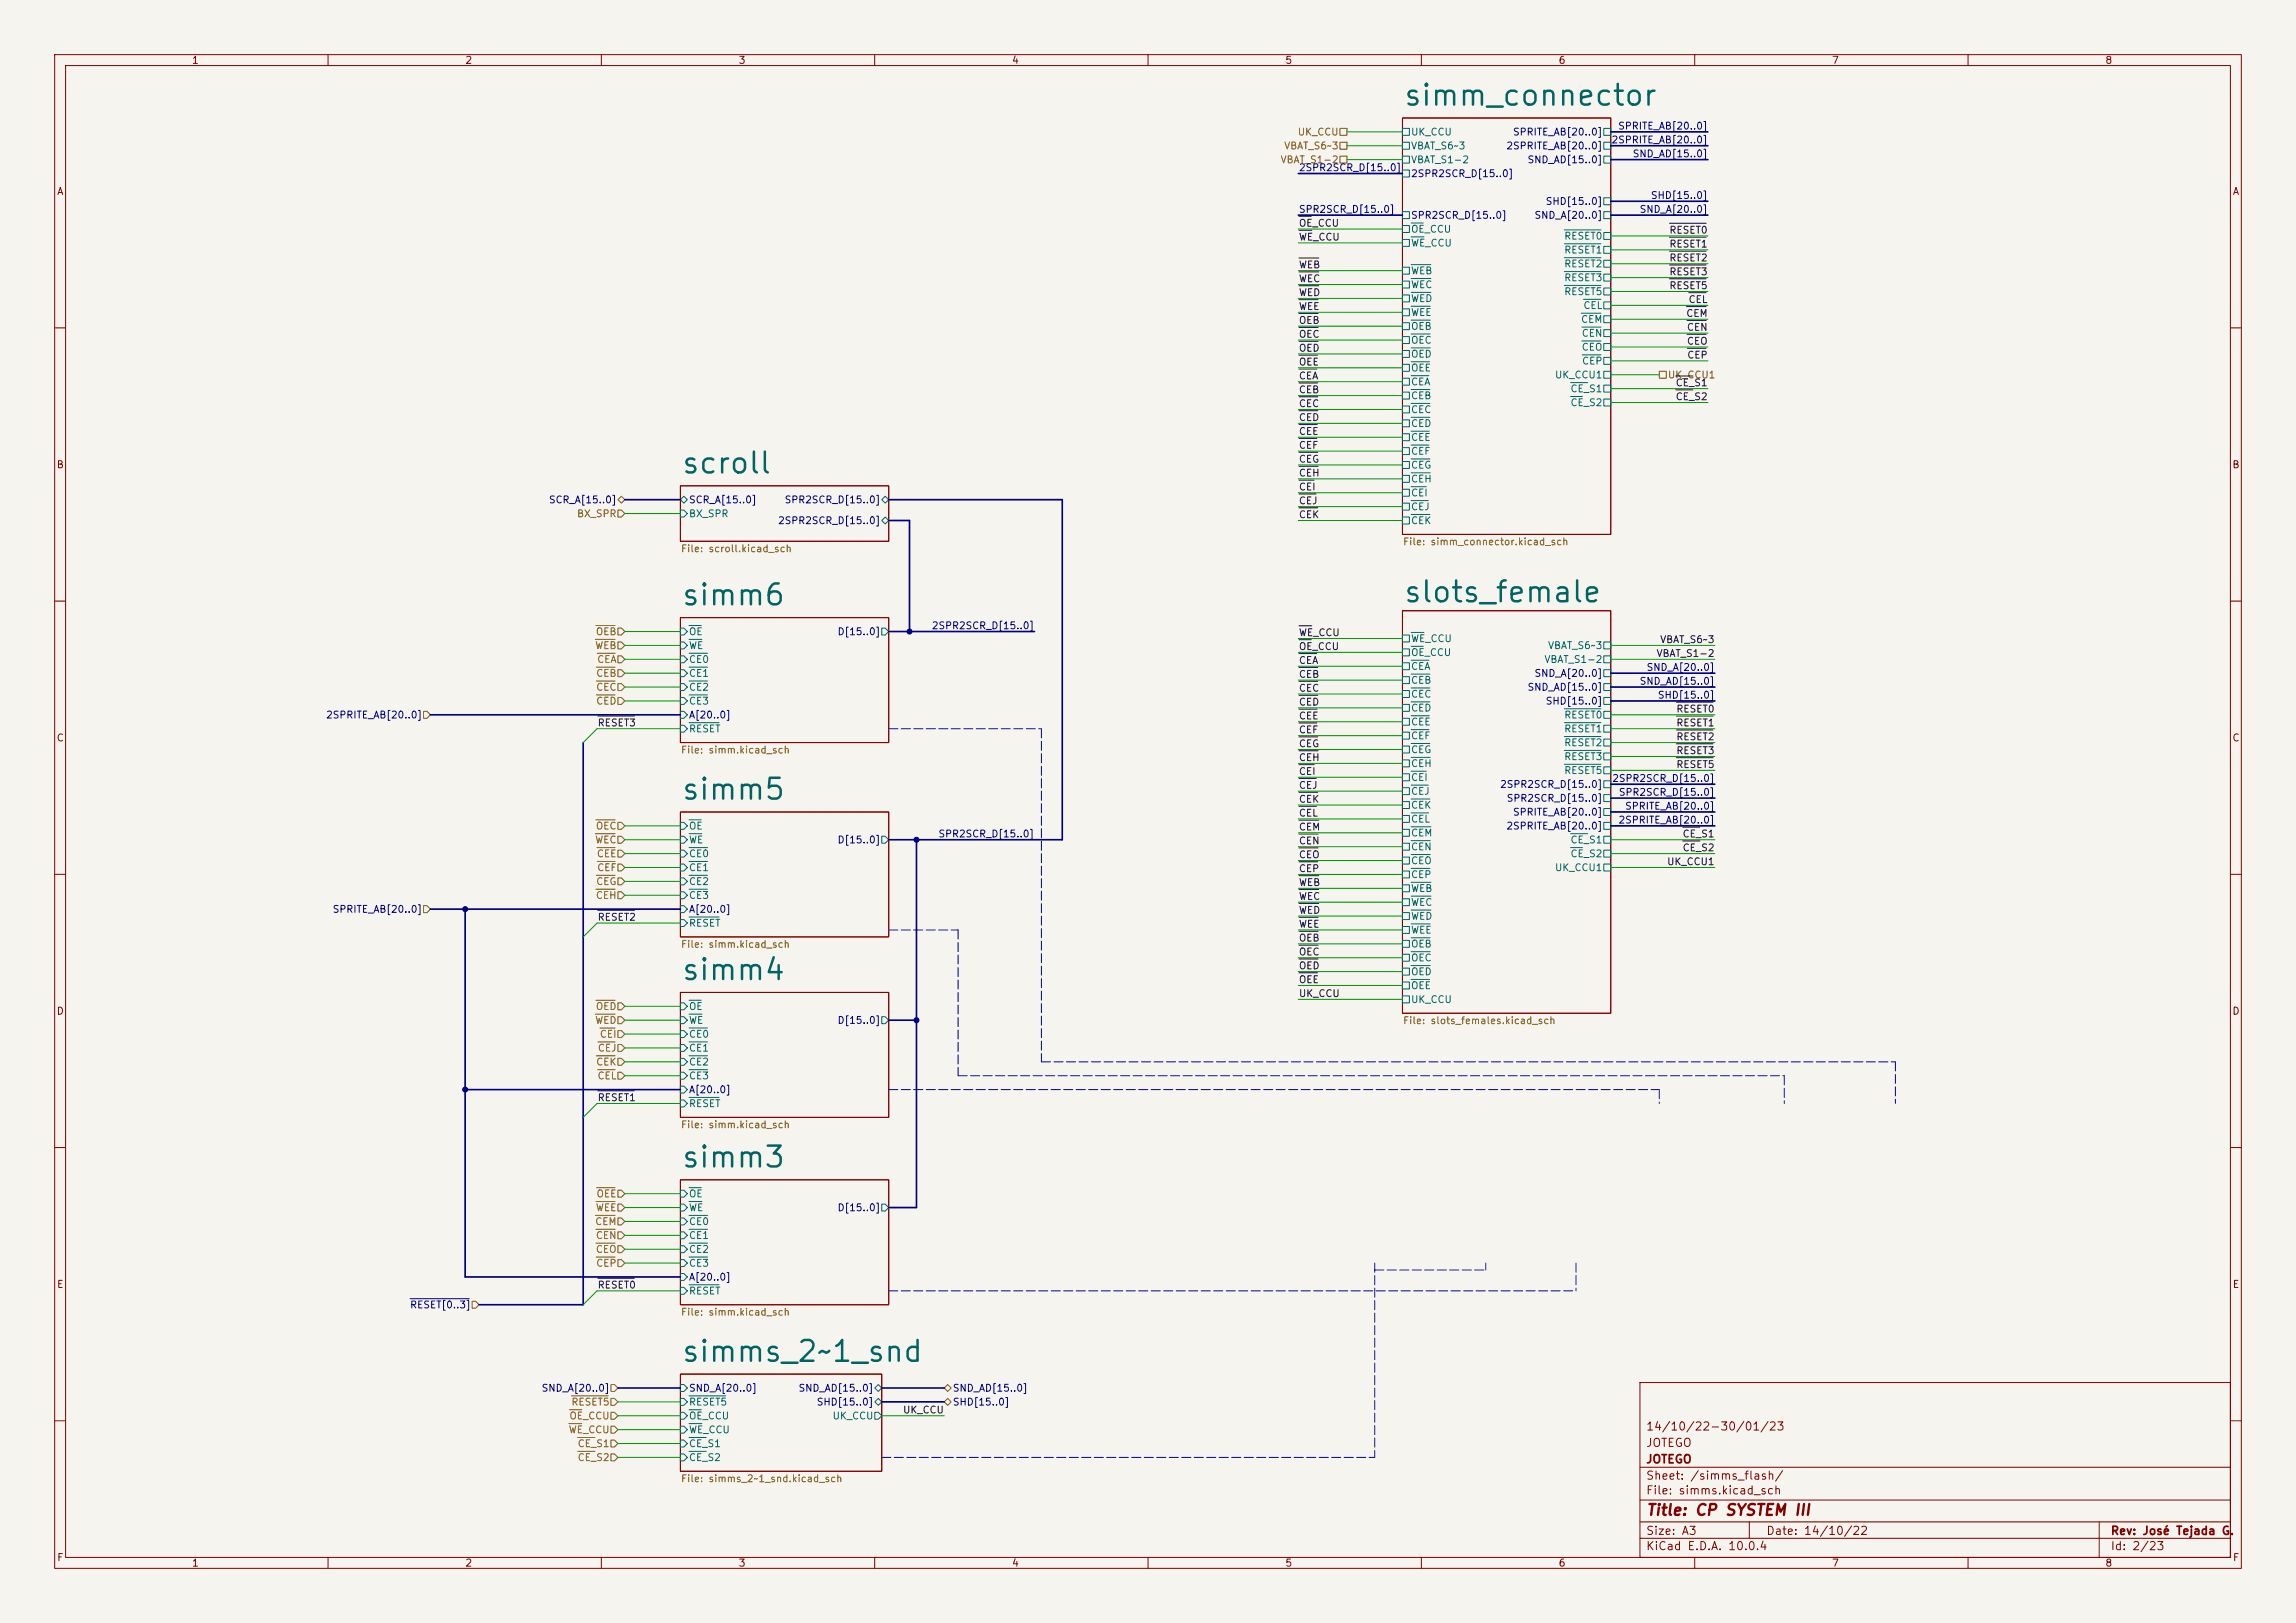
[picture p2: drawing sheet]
<svg xmlns="http://www.w3.org/2000/svg" width="420mm" height="297mm" viewBox="0 0 420 297" stroke-linecap="round" stroke-linejoin="round" font-family="sans-serif">
<defs><g id="words">
<g font-size="3.8" fill="#006464">
<text x="256.5" y="20.3">simm_connector</text>
<text x="124.5" y="87.6">scroll</text>
<text x="124.5" y="111.7">simm6</text>
<text x="256.5" y="111.2">slots_female</text>
<text x="124.5" y="147.3">simm5</text>
<text x="124.5" y="180.3">simm4</text>
<text x="124.5" y="214.6">simm3</text>
<text x="124.5" y="250.2">simms_2~1_snd</text>
</g>
<text font-size="2" fill="#840000" x="301" y="277.8">Title: CP SYSTEM III</text>
<g font-size="1.5" fill="#840000">
<text x="301" y="262.1">14/10/22-30/01/23</text>
<text x="301" y="268.1">JOTEGO</text>
<text x="301" y="265.1">JOTEGO</text>
<text x="301" y="273.8">File: simms.kicad_sch</text>
<text x="301" y="271.1">Sheet: /simms_flash/</text>
<text x="301" y="281.2">Size: A3</text>
<text x="323" y="281.2">Date: 14/10/22</text>
<text x="386" y="281.2">Rev: José Tejada G.</text>
<text x="301" y="284">KiCad E.D.A. 10.0.4</text>
<text x="386" y="284">Id: 2/23</text>
</g>
<g font-size="1.3" fill="#840000">
<text x="35" y="12">1</text>
<text x="85" y="12">2</text>
<text x="135" y="12">3</text>
<text x="185" y="12">4</text>
<text x="235" y="12">5</text>
<text x="285" y="12">6</text>
<text x="335" y="12">7</text>
<text x="385" y="12">8</text>
<text x="10.3" y="36">A</text>
<text x="408.3" y="36">A</text>
<text x="10.3" y="86">B</text>
<text x="408.2" y="86">B</text>
<text x="10.3" y="136">C</text>
<text x="408.2" y="136">C</text>
<text x="10.3" y="186">D</text>
<text x="408.2" y="186">D</text>
<text x="10.3" y="236">E</text>
<text x="408.3" y="236">E</text>
<text x="10.3" y="286">F</text>
<text x="35" y="287">1</text>
<text x="85" y="287">2</text>
<text x="135" y="287">3</text>
<text x="185" y="287">4</text>
<text x="235" y="287">5</text>
<text x="285" y="287">6</text>
<text x="335" y="287">7</text>
<text x="385" y="287">8</text>
<text x="408.3" y="286">F</text>
</g>
<g font-size="1.3" fill="#725600">
<text x="234.8" y="27.6">VBAT_S6~3</text>
<text x="237.3" y="25.1">UK_CCU</text>
<text x="234.1" y="30.2">VBAT_S1-2</text>
<text x="305" y="69.6">UK_CCU1</text>
<text x="105.4" y="95">BX_SPR</text>
<text x="124.5" y="101.4">File: scroll.kicad_sch</text>
<text x="256.5" y="100.1">File: simm_connector.kicad_sch</text>
<text x="108.8" y="119.1">WEB</text>
<text x="108.9" y="116.5">OEB</text>
<text x="108.9" y="124.2">CEB</text>
<text x="109.1" y="121.6">CEA</text>
<text x="108.9" y="126.7">CEC</text>
<text x="108.9" y="129.2">CED</text>
<text x="124.5" y="138.2">File: simm.kicad_sch</text>
<text x="108.8" y="154.6">WEC</text>
<text x="108.9" y="152.1">OEC</text>
<text x="109.1" y="157.2">CEE</text>
<text x="109.1" y="159.7">CEF</text>
<text x="108.9" y="164.8">CEH</text>
<text x="108.9" y="162.3">CEG</text>
<text x="124.5" y="173.7">File: simm.kicad_sch</text>
<text x="108.9" y="185.1">OED</text>
<text x="108.8" y="187.7">WED</text>
<text x="109.6" y="190.2">CEI</text>
<text x="256.5" y="187.7">File: slots_females.kicad_sch</text>
<text x="108.9" y="195.3">CEK</text>
<text x="109.2" y="197.8">CEL</text>
<text x="109.2" y="192.7">CEJ</text>
<text x="124.5" y="206.8">File: simm.kicad_sch</text>
<text x="108.9" y="222">WEE</text>
<text x="109" y="219.4">OEE</text>
<text x="108.8" y="224.5">CEM</text>
<text x="108.9" y="227">CEN</text>
<text x="108.9" y="229.6">CEO</text>
<text x="108.9" y="232.1">CEP</text>
<text x="124.5" y="241.1">File: simm.kicad_sch</text>
<text x="104.4" y="257.5">RESET5</text>
<text x="103.9" y="262.6">WE_CCU</text>
<text x="104" y="260.1">OE_CCU</text>
<text x="105.6" y="267.7">CE_S2</text>
<text x="105.6" y="265.1">CE_S1</text>
<text x="124.5" y="271.5">File: simms_2~1_snd.kicad_sch</text>
</g>
<g font-size="1.3" fill="#006464">
<text x="258" y="27.6">VBAT_S6~3</text>
<text x="258" y="25.1">UK_CCU</text>
<text x="258" y="30.2">VBAT_S1-2</text>
<text x="258" y="42.9">OE_CCU</text>
<text x="258" y="45.4">WE_CCU</text>
<text x="286" y="46.7">RESET1</text>
<text x="286" y="44.2">RESET0</text>
<text x="258" y="53">WEC</text>
<text x="258" y="50.5">WEB</text>
<text x="286" y="49.2">RESET2</text>
<text x="286" y="51.8">RESET3</text>
<text x="258" y="58.1">WEE</text>
<text x="258" y="55.6">WED</text>
<text x="286" y="54.3">RESET5</text>
<text x="289.1" y="59.4">CEM</text>
<text x="289.5" y="56.9">CEL</text>
<text x="258" y="65.7">OED</text>
<text x="258" y="63.2">OEC</text>
<text x="258" y="60.7">OEB</text>
<text x="289.2" y="64.5">CEO</text>
<text x="289.2" y="61.9">CEN</text>
<text x="258" y="68.3">OEE</text>
<text x="258" y="70.8">CEA</text>
<text x="284.3" y="69.6">UK_CCU1</text>
<text x="289.3" y="67">CEP</text>
<text x="258" y="73.4">CEB</text>
<text x="258" y="75.9">CEC</text>
<text x="287.2" y="72.1">CE_S1</text>
<text x="287.2" y="74.6">CE_S2</text>
<text x="258" y="83.5">CEF</text>
<text x="258" y="81">CEE</text>
<text x="258" y="78.4">CED</text>
<text x="258" y="86.1">CEG</text>
<text x="258" y="88.6">CEH</text>
<text x="125.9" y="95">BX_SPR</text>
<text x="258" y="93.7">CEJ</text>
<text x="258" y="91.1">CEI</text>
<text x="258" y="96.2">CEK</text>
<text x="125.9" y="116.5">OE</text>
<text x="125.9" y="119.1">WE</text>
<text x="258" y="117.8">WE_CCU</text>
<text x="283.1" y="119.1">VBAT_S6~3</text>
<text x="125.9" y="124.2">CE1</text>
<text x="125.9" y="121.6">CE0</text>
<text x="258" y="122.9">CEA</text>
<text x="258" y="125.4">CEB</text>
<text x="258" y="120.4">OE_CCU</text>
<text x="282.4" y="121.6">VBAT_S1-2</text>
<text x="125.9" y="129.2">CE3</text>
<text x="125.9" y="126.7">CE2</text>
<text x="258" y="128">CEC</text>
<text x="258" y="130.5">CED</text>
<text x="286" y="131.8">RESET0</text>
<text x="125.9" y="134.3">RESET</text>
<text x="258" y="133.1">CEE</text>
<text x="258" y="135.6">CEF</text>
<text x="286" y="134.3">RESET1</text>
<text x="286" y="136.9">RESET2</text>
<text x="258" y="138.1">CEG</text>
<text x="258" y="140.7">CEH</text>
<text x="258" y="143.2">CEI</text>
<text x="286" y="141.9">RESET5</text>
<text x="286" y="139.4">RESET3</text>
<text x="258" y="145.8">CEJ</text>
<text x="258" y="148.3">CEK</text>
<text x="125.9" y="152.1">OE</text>
<text x="125.9" y="154.6">WE</text>
<text x="258" y="153.4">CEM</text>
<text x="258" y="155.9">CEN</text>
<text x="258" y="150.8">CEL</text>
<text x="287.2" y="154.6">CE_S1</text>
<text x="125.9" y="159.7">CE1</text>
<text x="125.9" y="157.2">CE0</text>
<text x="258" y="161">CEP</text>
<text x="258" y="158.5">CEO</text>
<text x="284.3" y="159.7">UK_CCU1</text>
<text x="287.2" y="157.2">CE_S2</text>
<text x="125.9" y="164.8">CE3</text>
<text x="125.9" y="162.3">CE2</text>
<text x="258" y="163.5">WEB</text>
<text x="258" y="166.1">WEC</text>
<text x="125.9" y="169.9">RESET</text>
<text x="258" y="173.7">OEB</text>
<text x="258" y="171.2">WEE</text>
<text x="258" y="168.6">WED</text>
<text x="258" y="176.2">OEC</text>
<text x="258" y="178.8">OED</text>
<text x="125.9" y="185.1">OE</text>
<text x="258" y="183.9">UK_CCU</text>
<text x="258" y="181.3">OEE</text>
<text x="125.9" y="190.2">CE0</text>
<text x="125.9" y="187.7">WE</text>
<text x="125.9" y="197.8">CE3</text>
<text x="125.9" y="192.7">CE1</text>
<text x="125.9" y="195.3">CE2</text>
<text x="125.9" y="202.9">RESET</text>
<text x="125.9" y="219.4">OE</text>
<text x="125.9" y="222">WE</text>
<text x="125.9" y="227">CE1</text>
<text x="125.9" y="224.5">CE0</text>
<text x="125.9" y="232.1">CE3</text>
<text x="125.9" y="229.6">CE2</text>
<text x="125.9" y="237.2">RESET</text>
<text x="125.9" y="257.5">RESET5</text>
<text x="125.9" y="262.6">WE_CCU</text>
<text x="125.9" y="260.1">OE_CCU</text>
<text x="152.2" y="260.1">UK_CCU</text>
<text x="125.9" y="267.7">CE_S2</text>
<text x="125.9" y="265.1">CE_S1</text>
</g>
<g font-size="1.3" fill="#000084">
<text x="275.4" y="27.6">2SPRITE_AB[20..0]</text>
<text x="276.6" y="25.1">SPRITE_AB[20..0]</text>
<text x="294.7" y="26.5">2SPRITE_AB[20..0]</text>
<text x="295.9" y="24">SPRITE_AB[20..0]</text>
<text x="298.5" y="29.1">SND_AD[15..0]</text>
<text x="237.5" y="31.6">2SPR2SCR_D[15..0]</text>
<text x="258" y="32.7">2SPR2SCR_D[15..0]</text>
<text x="279.3" y="30.2">SND_AD[15..0]</text>
<text x="237.5" y="39.2">SPR2SCR_D[15..0]</text>
<text x="258" y="40.3">SPR2SCR_D[15..0]</text>
<text x="280.6" y="40.3">SND_A[20..0]</text>
<text x="282.6" y="37.8">SHD[15..0]</text>
<text x="299.8" y="39.2">SND_A[20..0]</text>
<text x="301.9" y="36.7">SHD[15..0]</text>
<text x="100.3" y="92.4">SCR_A[15..0]</text>
<text x="125.9" y="92.4">SCR_A[15..0]</text>
<text x="143.4" y="92.4">SPR2SCR_D[15..0]</text>
<text x="142.2" y="96.2">2SPR2SCR_D[15..0]</text>
<text x="153.1" y="116.5">D[15..0]</text>
<text x="170.3" y="115.4">2SPR2SCR_D[15..0]</text>
<text x="280.6" y="124.2">SND_A[20..0]</text>
<text x="299.8" y="125.6">SND_AD[15..0]</text>
<text x="301.1" y="123.1">SND_A[20..0]</text>
<text x="59.5" y="131.8">2SPRITE_AB[20..0]</text>
<text x="125.9" y="131.8">A[20..0]</text>
<text x="279.3" y="126.7">SND_AD[15..0]</text>
<text x="282.6" y="129.2">SHD[15..0]</text>
<text x="303.1" y="128.1">SHD[15..0]</text>
<text x="294.8" y="143.4">2SPR2SCR_D[15..0]</text>
<text x="274.3" y="144.5">2SPR2SCR_D[15..0]</text>
<text x="275.5" y="147">SPR2SCR_D[15..0]</text>
<text x="276.6" y="149.6">SPRITE_AB[20..0]</text>
<text x="296" y="145.9">SPR2SCR_D[15..0]</text>
<text x="297.2" y="148.5">SPRITE_AB[20..0]</text>
<text x="153.1" y="154.6">D[15..0]</text>
<text x="171.5" y="153.5">SPR2SCR_D[15..0]</text>
<text x="275.4" y="152.1">2SPRITE_AB[20..0]</text>
<text x="295.9" y="151">2SPRITE_AB[20..0]</text>
<text x="60.7" y="167.3">SPRITE_AB[20..0]</text>
<text x="125.9" y="167.3">A[20..0]</text>
<text x="153.1" y="187.7">D[15..0]</text>
<text x="125.9" y="200.4">A[20..0]</text>
<text x="153.1" y="222">D[15..0]</text>
<text x="74.9" y="239.7">RESET[0..3]</text>
<text x="125.9" y="234.7">A[20..0]</text>
<text x="99" y="255">SND_A[20..0]</text>
<text x="125.9" y="255">SND_A[20..0]</text>
<text x="146" y="255">SND_AD[15..0]</text>
<text x="149.3" y="257.5">SHD[15..0]</text>
<text x="174.2" y="255">SND_AD[15..0]</text>
<text x="174.2" y="257.5">SHD[15..0]</text>
</g>
<g font-size="1.3" fill="#0f0f0f">
<text x="237.5" y="41.8">OE_CCU</text>
<text x="237.5" y="44.3">WE_CCU</text>
<text x="305.3" y="43.1">RESET0</text>
<text x="305.3" y="45.6">RESET1</text>
<text x="237.5" y="49.4">WEB</text>
<text x="237.5" y="51.9">WEC</text>
<text x="305.3" y="53.2">RESET5</text>
<text x="305.3" y="50.7">RESET3</text>
<text x="305.3" y="48.1">RESET2</text>
<text x="237.5" y="57">WEE</text>
<text x="237.5" y="59.6">OEB</text>
<text x="237.5" y="54.5">WED</text>
<text x="308.3" y="58.3">CEM</text>
<text x="308.8" y="55.8">CEL</text>
<text x="237.5" y="62.1">OEC</text>
<text x="237.5" y="64.6">OED</text>
<text x="308.5" y="63.4">CEO</text>
<text x="308.5" y="60.8">CEN</text>
<text x="308.5" y="65.9">CEP</text>
<text x="237.5" y="69.7">CEA</text>
<text x="237.5" y="67.2">OEE</text>
<text x="306.4" y="71">CE_S1</text>
<text x="237.5" y="77.3">CED</text>
<text x="237.5" y="72.3">CEB</text>
<text x="237.5" y="74.8">CEC</text>
<text x="306.4" y="73.5">CE_S2</text>
<text x="237.5" y="79.9">CEE</text>
<text x="237.5" y="82.4">CEF</text>
<text x="237.5" y="85">CEG</text>
<text x="237.5" y="87.5">CEH</text>
<text x="237.5" y="90">CEI</text>
<text x="237.5" y="92.6">CEJ</text>
<text x="237.5" y="95.1">CEK</text>
<text x="237.5" y="119.3">OE_CCU</text>
<text x="237.5" y="116.7">WE_CCU</text>
<text x="303.6" y="118">VBAT_S6~3</text>
<text x="237.5" y="124.3">CEB</text>
<text x="237.5" y="121.8">CEA</text>
<text x="302.9" y="120.5">VBAT_S1-2</text>
<text x="237.5" y="132">CEE</text>
<text x="237.5" y="129.4">CED</text>
<text x="237.5" y="126.9">CEC</text>
<text x="306.5" y="130.7">RESET0</text>
<text x="109.2" y="133.2">RESET3</text>
<text x="237.5" y="134.5">CEF</text>
<text x="237.5" y="137">CEG</text>
<text x="306.5" y="133.2">RESET1</text>
<text x="306.5" y="135.8">RESET2</text>
<text x="237.5" y="139.6">CEH</text>
<text x="237.5" y="142.1">CEI</text>
<text x="306.5" y="138.3">RESET3</text>
<text x="306.5" y="140.8">RESET5</text>
<text x="237.5" y="144.7">CEJ</text>
<text x="237.5" y="147.2">CEK</text>
<text x="237.5" y="149.7">CEL</text>
<text x="237.5" y="152.3">CEM</text>
<text x="237.5" y="154.8">CEN</text>
<text x="307.7" y="153.5">CE_S1</text>
<text x="237.5" y="157.4">CEO</text>
<text x="237.5" y="159.9">CEP</text>
<text x="304.8" y="158.6">UK_CCU1</text>
<text x="307.7" y="156.1">CE_S2</text>
<text x="237.5" y="167.5">WED</text>
<text x="237.5" y="165">WEC</text>
<text x="237.5" y="162.4">WEB</text>
<text x="109.2" y="168.8">RESET2</text>
<text x="237.5" y="170.1">WEE</text>
<text x="237.5" y="172.6">OEB</text>
<text x="237.5" y="175.1">OEC</text>
<text x="237.5" y="177.7">OED</text>
<text x="237.5" y="180.2">OEE</text>
<text x="237.5" y="182.8">UK_CCU</text>
<text x="109.2" y="201.8">RESET1</text>
<text x="109.2" y="236.1">RESET0</text>
<text x="165.1" y="259">UK_CCU</text>
</g>
</g></defs>
<path d="M0 0h420v297h-420z" fill="#f5f4ef" stroke="#f5f4ef" stroke-width=".18"/>
<g fill="none" stroke="#840000" stroke-width=".18">
<path d="M10 10h400v277h-400zM12 12h396v273h-396zM60 10v2M110 10v2M160 10v2M210 10v2M260 10v2M310 10v2M360 10v2M256.5 21.6h38.1v76.2h-38.1zM10 60h2M408 60h2"/>
<path d="M124.5 88.9h38.1v10.2h-38.1zM10 110h2M124.5 113h38.1v22.9h-38.1zM256.5 111.8h38.1v73.6h-38.1zM408 110h2M10 160h2M124.5 148.6h38.1v22.9h-38.1zM408 160h2M124.5 181.6h38.1v22.9h-38.1zM10 210h2M124.5 215.9h38.1v22.9h-38.1zM408 210h2"/>
<path d="M124.5 251.5h36.8v17.7h-36.8zM300 253h108v32h-108zM10 260h2M300 278.5h108M300 274.5h108M300 268.5h108M320 278.5v3M384 278.5v6.5M408 260h2M60 285v2M110 285v2M160 285v2"/>
<path d="M210 285v2M260 285v2M300 281.5h108M310 285v2M360 285v2"/>
</g>
<g fill="none" stroke="#006464" stroke-width=".18">
<path d="M256.5 26h1.3v1.3h-1.3zM256.5 38.7h1.3v1.3h-1.3zM256.5 28.6h1.3v1.2h-1.3zM256.5 23.5h1.3v1.3h-1.3zM256.5 31.1h1.3v1.3h-1.3zM293.4 26h1.2v1.3h-1.2zM293.4 28.6h1.2v1.2h-1.2zM293.4 36.2h1.2v1.3h-1.2zM293.4 38.7h1.2v1.3h-1.2zM293.4 23.5h1.2v1.3h-1.2zM256.5 56.5h1.3v1.3h-1.3zM256.5 54h1.3v1.2h-1.3z"/>
<path d="M256.5 51.4h1.3v1.3h-1.3zM256.5 59.1h1.3v1.2h-1.3zM256.5 48.9h1.3v1.3h-1.3zM256.5 41.3h1.3v1.2h-1.3zM256.5 43.8h1.3v1.3h-1.3zM258.1 56h3.5M258.1 53.5h3.6M258.1 51h3.6M258.1 58.6h3.5M258.1 48.4h3.6M258.1 40.8h2.3M258.1 43.3h2.4"/>
<path d="M286.1 47.2h6.7M286.1 44.6h6.7M286.1 49.7h6.7M286.1 42.1h6.7M286.1 52.2h6.7M289.2 57.3h3.6M289.4 59.9h3.4M289.7 54.8h3.1M293.4 57.8h1.2v1.3h-1.2zM293.4 55.2h1.2v1.3h-1.2zM293.4 47.6h1.2v1.3h-1.2zM293.4 45.1h1.2v1.3h-1.2z"/>
<path d="M293.4 50.2h1.2v1.2h-1.2zM293.4 42.5h1.2v1.3h-1.2zM293.4 52.7h1.2v1.3h-1.2zM256.5 66.7h1.3v1.2h-1.3zM256.5 64.1h1.3v1.3h-1.3zM256.5 61.6h1.3v1.3h-1.3zM256.5 79.4h1.3v1.2h-1.3zM256.5 71.8h1.3v1.2h-1.3zM256.5 69.2h1.3v1.3h-1.3zM256.5 74.3h1.3v1.3h-1.3zM256.5 76.8h1.3v1.3h-1.3zM258.1 66.2h3.4"/>
<path d="M258.1 63.7h3.5M258.1 61.1h3.5M258.1 78.9h3.3M258.1 71.3h3.5M258.1 68.7h3.3M258.1 73.8h3.5M258.1 76.4h3.5M287.3 70h3.1M287.3 72.6h2.2M289.4 62.4h3.4M289.4 64.9h3.4M293.4 62.9h1.2v1.2h-1.2z"/>
<path d="M293.4 60.3h1.2v1.3h-1.2zM293.4 65.4h1.2v1.3h-1.2zM293.4 67.9h1.2v1.3h-1.2zM293.4 70.5h1.2v1.3h-1.2zM293.4 73h1.2v1.3h-1.2zM124.5 91.4l.6-.6 .6 .6-.6 .7zM124.5 93.3h.6l.6 .7-.6 .6h-.6zM161.3 91.4l.6-.6 .7 .6-.7 .7zM161.9 94.6l.7 .7-.7 .6-.6-.6zM256.5 92.1h1.3v1.2h-1.3zM256.5 89.5h1.3v1.3h-1.3zM256.5 94.6h1.3v1.3h-1.3z"/>
<path d="M256.5 81.9h1.3v1.3h-1.3zM256.5 84.5h1.3v1.2h-1.3zM256.5 87h1.3v1.3h-1.3zM258.1 91.6h3.2M258.1 89.1h2.8M258.1 94.1h3.5M258.1 81.4h3.3M258.1 84h3.5M258.1 86.5h3.5M124.5 114.9h.6l.6 .7-.6 .6h-.6zM124.5 117.5h.6l.6 .6-.6 .6h-.6zM126 119.5h3.4"/>
<path d="M126 114.5h2.3M126 117h2.4M161.3 114.9h.6l.7 .7-.7 .6h-.6zM256.5 116.2h1.3v1.3h-1.3zM256.5 118.7h1.3v1.3h-1.3zM258.1 115.7h2.4M258.1 118.3h2.3M293.4 117.5h1.2v1.2h-1.2zM124.5 127.6h.6l.6 .7-.6 .6h-.6zM124.5 122.6h.6l.6 .6-.6 .6h-.6zM124.5 130.2h.6l.6 .6-.6 .6h-.6zM124.5 120h.6l.6 .7-.6 .6h-.6z"/>
<path d="M124.5 132.7h.6l.6 .7-.6 .6h-.6zM124.5 125.1h.6l.6 .6-.6 .7h-.6zM126 132.2h5.5M126 127.2h3.4M126 122.1h3.4M126 124.6h3.4M256.5 121.3h1.3v1.3h-1.3zM256.5 126.4h1.3v1.2h-1.3zM256.5 123.8h1.3v1.3h-1.3zM256.5 128.9h1.3v1.3h-1.3zM256.5 131.4h1.3v1.3h-1.3zM256.5 136.5h1.3v1.3h-1.3z"/>
<path d="M256.5 139.1h1.3v1.2h-1.3zM256.5 134h1.3v1.3h-1.3zM258.1 120.8h3.3M258.1 125.9h3.5M258.1 123.4h3.5M258.1 128.4h3.5M258.1 131h3.3M258.1 136.1h3.5M258.1 138.6h3.5M258.1 133.5h3.3M286.1 132.2h6.7M286.1 134.8h6.7"/>
<path d="M286.1 139.9h6.7M286.1 137.3h6.7M286.1 129.7h6.7M293.4 122.6h1.2v1.2h-1.2zM293.4 120h1.2v1.3h-1.2zM293.4 127.6h1.2v1.3h-1.2zM293.4 125.1h1.2v1.3h-1.2zM293.4 132.7h1.2v1.3h-1.2zM293.4 135.3h1.2v1.2h-1.2zM293.4 137.8h1.2v1.3h-1.2zM293.4 130.2h1.2v1.2h-1.2zM124.5 158.1h.6l.6 .7-.6 .6h-.6z"/>
<path d="M124.5 155.6h.6l.6 .6-.6 .6h-.6zM124.5 150.5h.6l.6 .6-.6 .7h-.6zM124.5 153h.6l.6 .7-.6 .6h-.6zM126 152.6h2.4M126 155.1h3.4M126 157.6h3.4M126 150h2.3M161.3 153h.6l.7 .7-.7 .6h-.6zM256.5 159.4h1.3v1.3h-1.3zM256.5 156.8h1.3v1.3h-1.3zM256.5 151.8h1.3v1.2h-1.3zM256.5 154.3h1.3v1.3h-1.3z"/>
<path d="M256.5 144.1h1.3v1.3h-1.3zM256.5 141.6h1.3v1.3h-1.3zM256.5 146.7h1.3v1.3h-1.3zM256.5 149.2h1.3v1.3h-1.3zM258.1 158.9h3.5M258.1 156.4h3.5M258.1 151.3h3.6M258.1 153.8h3.5M258.1 143.7h3.2M258.1 141.1h2.8M258.1 146.2h3.5M258.1 148.8h3.2"/>
<path d="M287.3 152.6h3.1M287.3 155.1h2.2M293.4 150.5h1.2v1.3h-1.2zM293.4 153h1.2v1.3h-1.2zM293.4 158.1h1.2v1.3h-1.2zM293.4 155.6h1.2v1.2h-1.2zM293.4 148h1.2v1.2h-1.2zM293.4 140.3h1.2v1.3h-1.2zM293.4 145.4h1.2v1.3h-1.2zM293.4 142.9h1.2v1.2h-1.2zM124.5 163.2h.6l.6 .6-.6 .7h-.6zM124.5 165.7h.6l.6 .7-.6 .6h-.6z"/>
<path d="M124.5 168.3h.6l.6 .6-.6 .6h-.6zM124.5 160.7h.6l.6 .6-.6 .6h-.6zM126 162.7h3.4M126 167.8h5.5M126 160.2h3.4M256.5 172.1h1.3v1.3h-1.3zM256.5 161.9h1.3v1.3h-1.3zM256.5 179.7h1.3v1.3h-1.3zM256.5 169.5h1.3v1.3h-1.3zM256.5 174.6h1.3v1.3h-1.3zM256.5 164.5h1.3v1.2h-1.3zM256.5 167h1.3v1.3h-1.3z"/>
<path d="M256.5 177.2h1.3v1.2h-1.3zM258.1 171.6h3.5M258.1 161.5h3.6M258.1 179.2h3.4M258.1 169.1h3.5M258.1 174.2h3.5M258.1 164h3.6M258.1 166.5h3.6M258.1 176.7h3.5M124.5 196.2h.6l.6 .7-.6 .6h-.6zM124.5 191.1h.6l.6 .7-.6 .6h-.6zM124.5 198.8h.6l.6 .6-.6 .6h-.6z"/>
<path d="M124.5 188.6h.6l.6 .6-.6 .7h-.6zM124.5 183.5h.6l.6 .7-.6 .6h-.6zM124.5 186.1h.6l.6 .6-.6 .6h-.6zM124.5 193.7h.6l.6 .6-.6 .6h-.6zM126 195.7h3.4M126 190.7h3.4M126 188.1h3.4M126 183h2.3M126 185.6h2.4M126 193.2h3.4M161.3 186.1h.6l.7 .6-.7 .6h-.6zM256.5 182.2h1.3v1.3h-1.3z"/>
<path d="M124.5 201.3h.6l.6 .6-.6 .7h-.6zM124.5 217.8h.6l.6 .6-.6 .7h-.6zM126 200.8h5.5M126 217.3h2.3M126 219.9h2.4M124.5 230.5h.6l.6 .6-.6 .7h-.6zM124.5 225.4h.6l.6 .7-.6 .6h-.6zM124.5 233h.6l.6 .7-.6 .6h-.6zM124.5 222.9h.6l.6 .6-.6 .7h-.6zM124.5 235.6h.6l.6 .6-.6 .7h-.6zM124.5 220.3h.6l.6 .7-.6 .6h-.6zM124.5 228h.6l.6 .6-.6 .6h-.6z"/>
<path d="M126 230h3.4M126 225h3.4M126 222.4h3.4M126 235.1h5.5M126 227.5h3.4M161.3 220.3h.6l.7 .7-.7 .6h-.6zM124.5 253.4h.6l.6 .6-.6 .6h-.6zM124.5 258.4h.6l.6 .7-.6 .6h-.6zM124.5 255.9h.6l.6 .6-.6 .7h-.6zM126 258h2.3M126 255.4h6.7M160 258.4h.7l.6 .7-.6 .6h-.7z"/>
<path d="M160 254l.7-.6 .6 .6-.6 .6zM160 256.5l.7-.6 .6 .6-.6 .7zM124.5 261h.6l.6 .6-.6 .7h-.6zM124.5 266.1h.6l.6 .6-.6 .6h-.6zM124.5 263.5h.6l.6 .7-.6 .6h-.6zM126 260.5h2.4M126 265.6h3.2M126 263.1h3.2"/>
</g>
<g fill="none" stroke="#725600" stroke-width=".18">
<path d="M245.1 23.5h1.3v1.3h-1.3zM245.1 26h1.3v1.3h-1.3zM245.1 28.6h1.3v1.2h-1.3zM303.5 67.9h1.3v1.3h-1.3zM113 93.3h.7l.6 .7-.6 .6h-.7zM113 91.4l.7-.6 .6 .6-.6 .7zM108.9 117h3.6M109 114.5h3.5M109.3 119.5h3.2M113 114.9h.7l.6 .7-.6 .6h-.7zM113 117.5h.7l.6 .6-.6 .6h-.7zM77.5 130.2h.6l.6 .6-.6 .6h-.6z"/>
<path d="M109.1 122.1h3.4M109.1 124.6h3.4M109.1 127.2h3.4M113 122.6h.7l.6 .6-.6 .6h-.7zM113 125.1h.7l.6 .6-.6 .7h-.7zM113 127.6h.7l.6 .7-.6 .6h-.7zM113 120h.7l.6 .7-.6 .6h-.7zM108.9 152.6h3.6M109 150h3.5M109.2 155.1h3.3M109.3 157.6h3.2M113 150.5h.7l.6 .6-.6 .7h-.7z"/>
<path d="M113 153h.7l.6 .7-.6 .6h-.7zM113 155.6h.7l.6 .6-.6 .6h-.7zM113 158.1h.7l.6 .7-.6 .6h-.7zM77.5 165.7h.6l.6 .7-.6 .6h-.6zM109 162.7h3.5M109.1 160.2h3.4M113 163.2h.7l.6 .6-.6 .7h-.7zM113 160.7h.7l.6 .6-.6 .6h-.7zM108.9 185.6h3.6M109 183h3.5M109.1 193.2h3.4M109.3 195.7h3.2"/>
<path d="M109.4 190.7h3.1M109.7 188.1h2.8M113 188.6h.7l.6 .6-.6 .7h-.7zM113 193.7h.7l.6 .6-.6 .6h-.7zM113 196.2h.7l.6 .7-.6 .6h-.7zM113 191.1h.7l.6 .7-.6 .6h-.7zM113 183.5h.7l.6 .7-.6 .6h-.7zM113 186.1h.7l.6 .6-.6 .6h-.7zM109 219.9h3.5M109.1 217.3h3.4M113 217.8h.7l.6 .6-.6 .7h-.7zM86.4 238.1h.6l.6 .7-.6 .6h-.6z"/>
<path d="M108.9 222.4h3.6M109 225h3.5M109 227.5h3.5M109.1 230h3.4M113 230.5h.7l.6 .6-.6 .7h-.7zM113 225.4h.7l.6 .7-.6 .6h-.7zM113 220.3h.7l.6 .7-.6 .6h-.7zM113 228h.7l.6 .6-.6 .6h-.7zM113 222.9h.7l.6 .6-.6 .7h-.7zM104.2 258h2.2M104.5 255.4h6.7M111.8 253.4h.6l.6 .6-.6 .6h-.6z"/>
<path d="M111.8 258.4h.6l.6 .7-.6 .6h-.6zM111.8 255.9h.6l.6 .6-.6 .7h-.6zM172.7 254l.7-.6 .6 .6-.6 .6zM172.7 256.5l.7-.6 .6 .6-.6 .7zM104.1 260.5h2.3M105.7 265.6h3.1M105.7 263.1h3.1M111.8 266.1h.6l.6 .6-.6 .6h-.6zM111.8 261h.6l.6 .6-.6 .7h-.6zM111.8 263.5h.6l.6 .7-.6 .6h-.6z"/>
</g>
<path d="M75 237.7h10.8" fill="none" stroke="#000084" stroke-width=".18"/>
<g fill="none" stroke="#0f0f0f" stroke-width=".18">
<path d="M237.6 39.6h2.2M237.6 54.8h3.5M237.6 59.9h3.5M237.6 57.4h3.5M237.6 42.1h2.4M237.6 47.2h3.6M237.6 52.3h3.6M237.6 49.8h3.6M305.4 51h6.7M305.4 48.5h6.7M305.4 40.9h6.7M305.4 43.4h6.7"/>
<path d="M305.4 45.9h6.7M308.5 56.1h3.6M308.6 58.6h3.5M308.9 53.6h3.2M237.6 77.7h3.3M237.6 75.2h3.5M237.6 67.5h3.3M237.6 70.1h3.5M237.6 65h3.4M237.6 62.5h3.5M237.6 72.6h3.5M306.5 71.3h3.2"/>
<path d="M306.5 68.8h3.2M308.6 61.2h3.5M308.7 63.7h3.4M237.6 82.8h3.5M237.6 87.9h2.8M237.6 90.4h3.1M237.6 85.3h3.5M237.6 92.9h3.5M237.6 80.2h3.3M237.6 117.1h2.2M237.6 119.6h3.3M237.6 114.5h2.4"/>
<path d="M109.3 131h6.7M237.6 122.1h3.5M237.6 132.3h3.3M237.6 129.8h3.3M237.6 127.2h3.5M237.6 124.7h3.5M237.6 137.4h3.5M237.6 134.8h3.5M237.6 139.9h2.8M306.7 131h6.7M306.7 136.1h6.7M306.7 138.7h6.7"/>
<path d="M306.7 133.6h6.7M306.7 128.5h6.7M237.6 142.5h3.1M237.6 145h3.5M237.6 147.5h3.2M237.6 150.1h3.6M237.6 155.2h3.5M237.6 157.7h3.5M237.6 152.6h3.5M307.8 153.9h3.1M307.8 151.4h3.1M109.3 166.6h6.7"/>
<path d="M237.6 165.3h3.6M237.6 167.9h3.5M237.6 172.9h3.5M237.6 175.5h3.5M237.6 162.8h3.6M237.6 178h3.4M237.6 170.4h3.5M237.6 160.2h3.6M109.3 199.6h6.7M109.3 233.9h6.7"/>
</g>
<g fill="none" stroke="#0000c2" stroke-width=".18" stroke-dasharray="1.7 .6">
<path d="M162.6 133.4h27.9M190.5 133.4v60.9M162.6 170.2h12.7M175.3 170.2v26.7M162.6 199.4h140.9M175.3 196.9h151.1M190.5 194.3h156.2M303.5 199.4v2.5M326.4 196.9v5M346.7 194.3v7.6M162.6 236.2h125.7M251.5 231.1v35.6"/>
<path d="M251.5 232.4h20.3M271.8 231.1v1.3M288.3 231.1v5.1M161.3 266.7h90.2"/>
</g>
<g fill="none" stroke="#000084" stroke-width=".3">
<path d="M237.5 39.4h19M237.5 31.8h19M294.6 29.2h17.8M294.6 36.8h17.8M294.6 39.4h17.8M294.6 26.7h17.8M294.6 24.1h17.8M114.3 91.4h10.2M162.6 91.4h31.7v62.3h-31.7M162.6 95.3h3.8v20.3M162.6 115.6h26.6M78.7 130.8h45.8"/>
<path d="M106.7 135.9v102.9h-19.1M294.6 123.2h19.1M294.6 125.7h19.1M294.6 128.3h19.1M167.6 153.7v67.3h-5M294.6 146.1h19.1M294.6 148.6h19.1M294.6 143.5h19.1M294.6 151.1h19.1M78.7 166.4h45.8M85.1 166.4v67.3h39.4M85.1 199.4h39.4"/>
<path d="M162.6 186.7h5M113 254h11.5M161.3 254h11.4M161.3 256.5h11.4"/>
</g>
<g fill="none" stroke="#009600" stroke-width=".18">
<path d="M246.4 24.1h10.1M246.4 29.2h10.1M246.4 26.7h10.1M237.5 52.1h19M237.5 54.6h19M237.5 59.7h19M237.5 57.2h19M237.5 44.5h19M237.5 41.9h19M237.5 49.5h19M294.6 48.3h17.8M294.6 53.3h17.8"/>
<path d="M294.6 55.9h17.8M294.6 50.8h17.8M294.6 58.4h17.8M294.6 43.2h17.8M294.6 45.7h17.8M237.5 67.3h19M237.5 69.9h19M237.5 62.2h19M237.5 64.8h19M237.5 77.5h19M237.5 74.9h19M237.5 72.4h19"/>
<path d="M294.6 66h17.8M294.6 68.6h8.9M294.6 73.7h17.8M294.6 63.5h17.8M294.6 71.1h17.8M294.6 61h17.8M114.3 94h10.2M237.5 87.6h19M237.5 90.2h19M237.5 85.1h19M237.5 92.7h19M237.5 95.3h19"/>
<path d="M237.5 80h19M237.5 82.6h19M114.3 118.1h10.2M114.3 115.6h10.2M237.5 119.4h19M237.5 116.8h19M294.6 118.1h19.1M114.3 123.2h10.2M114.3 125.7h10.2M114.3 120.7h10.2M114.3 128.3h10.2M124.5 133.4h-15.3l-2.5 2.5"/>
<path d="M237.5 137.2h19M237.5 134.6h19M237.5 127h19M237.5 132.1h19M237.5 129.5h19M237.5 139.7h19M237.5 121.9h19M237.5 124.5h19M294.6 120.7h19.1M294.6 133.4h19.1M294.6 135.9h19.1M294.6 130.8h19.1"/>
<path d="M294.6 138.4h19.1M114.3 158.8h10.2M114.3 153.7h10.2M114.3 156.2h10.2M114.3 151.1h10.2M237.5 142.2h19M237.5 157.5h19M237.5 144.8h19M237.5 147.3h19M237.5 149.9h19M237.5 152.4h19M237.5 154.9h19"/>
<path d="M294.6 158.8h19.1M294.6 153.7h19.1M294.6 156.2h19.1M294.6 141h19.1M114.3 161.3h10.2M114.3 163.8h10.2M124.5 168.9h-15.3l-2.5 2.6M237.5 175.3h19M237.5 162.6h19M237.5 177.8h19M237.5 165.1h19M237.5 170.2h19"/>
<path d="M237.5 172.7h19M237.5 167.6h19M237.5 160h19M114.3 194.3h10.2M114.3 196.9h10.2M114.3 189.2h10.2M114.3 184.2h10.2M114.3 186.7h10.2M114.3 191.8h10.2M237.5 180.3h19M237.5 182.9h19M114.3 218.4h10.2"/>
<path d="M124.5 201.9h-15.3l-2.5 2.6M114.3 226.1h10.2M114.3 221h10.2M114.3 228.6h10.2M114.3 231.1h10.2M114.3 223.5h10.2M124.5 236.2h-15.3l-2.5 2.6M113 256.5h11.5M113 259.1h11.5M161.3 259.1h11.4M113 266.7h11.5M113 264.2h11.5"/>
<path d="M113 261.6h11.5"/>
</g>
<g fill="#000084" stroke="#000084" stroke-width=".18">
<circle cx="85.1" cy="199.4" r=".46"/>
<circle cx="167.6" cy="153.7" r=".46"/>
<circle cx="167.6" cy="186.7" r=".46"/>
<circle cx="85.1" cy="166.4" r=".46"/>
<circle cx="166.4" cy="115.6" r=".46"/>
</g>
<use href="#words"/>
</svg>
